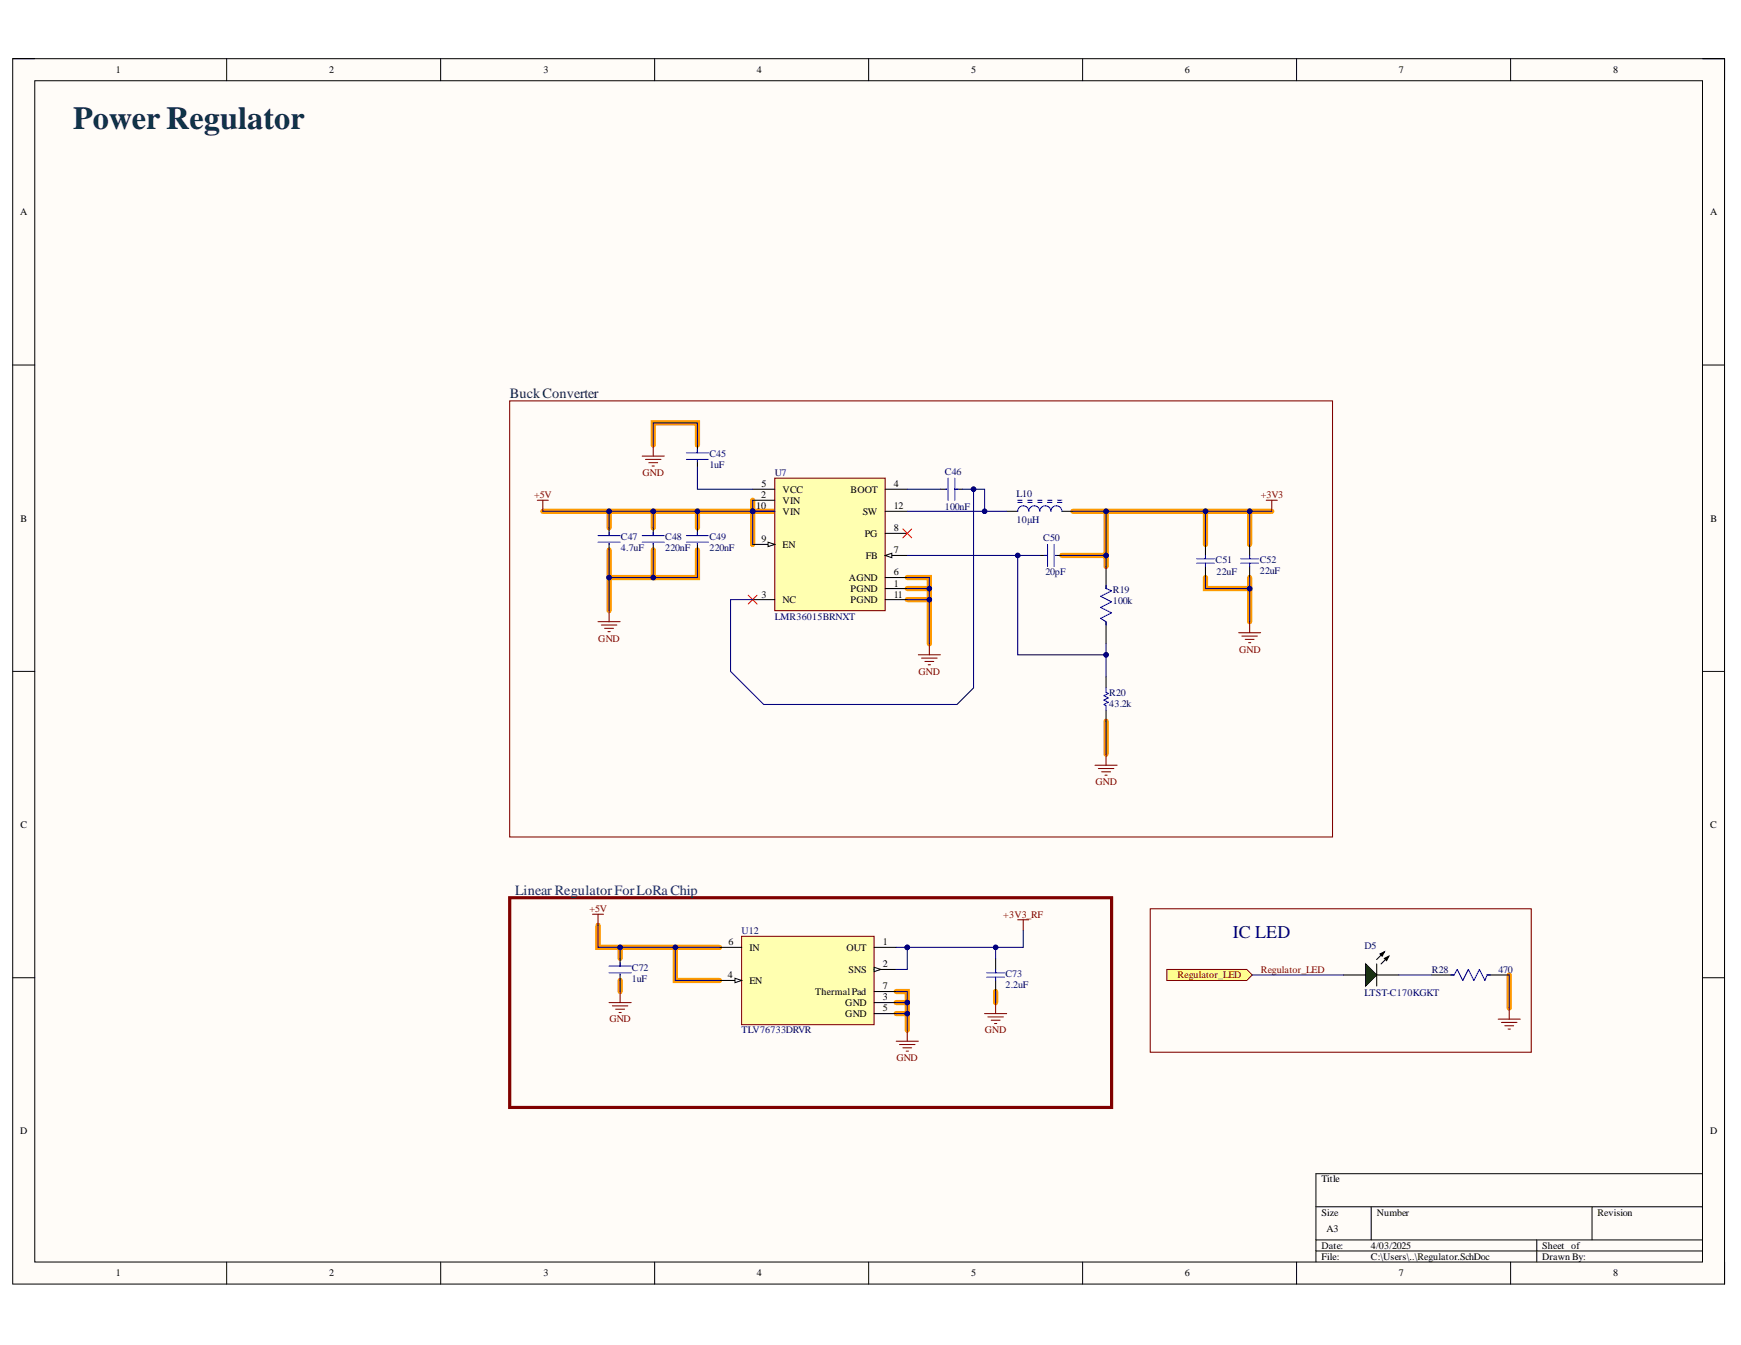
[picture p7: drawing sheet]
<svg xmlns="http://www.w3.org/2000/svg" width="279mm" height="216mm" viewBox="0 0 279 216" stroke-linecap="round" stroke-linejoin="round" font-family="sans-serif">
<defs><g id="words">
<text font-size="5.2" fill="#0c343d" x="11.7" y="20.7">Power Regulator</text>
<text font-size="2.9" fill="#000080" x="197.9" y="150.6">IC LED</text>
<text font-size="2.3" fill="#0c343d" x="81.8" y="63.9">BuckConverter</text>
<text font-size="2.3" fill="#073763" x="82.7" y="143.6">Linear RegulatorForLoRa Chip</text>
<g font-size="1.6">
<text x="18.6" y="11.8">1</text>
<text x="52.8" y="11.8">2</text>
<text x="87.2" y="11.8">3</text>
<text x="121.5" y="11.8">4</text>
<text x="155.9" y="11.8">5</text>
<text x="190.2" y="11.8">6</text>
<text x="224.5" y="11.8">7</text>
<text x="258.9" y="11.8">8</text>
<text x="3.2" y="34.6">A</text>
<text x="274.4" y="34.6">A</text>
<text x="3.3" y="83.8">B</text>
<text x="121.4" y="81.7">10</text>
<text x="122.1" y="80">2</text>
<text x="122.2" y="78.2">5</text>
<text x="125.6" y="79.1">VCC</text>
<text x="125.6" y="80.9">VIN</text>
<text x="125.6" y="82.7">VIN</text>
<text x="136.5" y="79.1">BOOT</text>
<text x="138.4" y="82.7">SW</text>
<text x="143.4" y="78.2">4</text>
<text x="143.4" y="81.7">12</text>
<text x="274.5" y="83.8">B</text>
<text x="122.2" y="87.1">9</text>
<text x="125.6" y="87.9">EN</text>
<text x="138.8" y="86.1">PG</text>
<text x="139" y="89.7">FB</text>
<text x="143.4" y="88.8">7</text>
<text x="143.4" y="85.3">8</text>
<text x="122.2" y="95.9">3</text>
<text x="136.2" y="93.2">AGND</text>
<text x="136.5" y="95">PGND</text>
<text x="143.4" y="92.4">6</text>
<text x="143.4" y="94.1">1</text>
<text x="143.4" y="95.9">11</text>
<text x="125.6" y="96.8">NC</text>
<text x="136.5" y="96.8">PGND</text>
<text x="3.3" y="132.9">C</text>
<text x="274.4" y="132.9">C</text>
<text x="116.9" y="151.7">6</text>
<text x="120.3" y="152.6">IN</text>
<text x="135.8" y="152.6">OUT</text>
<text x="141.7" y="151.7">1</text>
<text x="141.7" y="155.2">2</text>
<text x="116.8" y="157">4</text>
<text x="120.3" y="158">EN</text>
<text x="130.8" y="159.7">ThermalPad</text>
<text x="135.7" y="161.5">GND</text>
<text x="136.2" y="156.2">SNS</text>
<text x="141.7" y="158.8">7</text>
<text x="141.7" y="160.6">3</text>
<text x="135.7" y="163.3">GND</text>
<text x="141.7" y="162.3">5</text>
<text x="3.2" y="182">D</text>
<text x="274.4" y="182">D</text>
<text x="212.1" y="189.8">Title</text>
<text x="212.1" y="195.1">Size</text>
<text x="212.9" y="197.8">A3</text>
<text x="220.9" y="195.1">Number</text>
<text x="256.3" y="195.1">Revision</text>
<text x="212.1" y="200.5">Date:</text>
<text x="212.1" y="202.2">File:</text>
<text x="220" y="200.5">4/03/2025</text>
<text x="220" y="202.2">C:\Users\..\Regulator.SchDoc</text>
<text x="247.5" y="200.5">Sheet of</text>
<text x="247.5" y="202.2">Drawn By:</text>
<text x="18.6" y="204.9">1</text>
<text x="52.8" y="204.9">2</text>
<text x="87.2" y="204.9">3</text>
<text x="121.5" y="204.9">4</text>
<text x="155.9" y="204.9">5</text>
<text x="190.2" y="204.9">6</text>
<text x="224.5" y="204.9">7</text>
<text x="258.9" y="204.9">8</text>
</g>
<g font-size="1.6" fill="#800000">
<text x="103.1" y="76.4">GND</text>
<text x="85.7" y="80">+5V</text>
<text x="202.3" y="80">+3V3</text>
<text x="96" y="103">GND</text>
<text x="198.9" y="104.8">GND</text>
<text x="147.4" y="108.3">GND</text>
<text x="175.8" y="126">GND</text>
<text x="94.6" y="146.4">+5V</text>
<text x="161" y="147.3">+3V3_RF</text>
<text x="189" y="157">Regulator_LED</text>
<text x="202.3" y="156.2">Regulator_LED</text>
<text x="97.8" y="164.1">GND</text>
<text x="158.1" y="165.9">GND</text>
<text x="143.9" y="170.4">GND</text>
</g>
<g font-size="1.6" fill="#000080">
<text x="113.8" y="73.4">C45</text>
<text x="113.8" y="75.1">1uF</text>
<text x="124.3" y="76.4">U7</text>
<text x="151.6" y="76.2">C46</text>
<text x="151.6" y="81.9">100nF</text>
<text x="163.1" y="79.8">L10</text>
<text x="99.6" y="86.7">C47</text>
<text x="99.6" y="88.5">4.7uF</text>
<text x="106.7" y="86.7">C48</text>
<text x="106.7" y="88.5">220nF</text>
<text x="113.8" y="86.7">C49</text>
<text x="113.8" y="88.5">220nF</text>
<text x="163.1" y="84">10µH</text>
<text x="167.4" y="86.9">C50</text>
<text x="167.8" y="92.4">20pF</text>
<text x="178.6" y="95.2">R19</text>
<text x="195.1" y="90.4">C51</text>
<text x="195.2" y="92.4">22uF</text>
<text x="202.2" y="90.4">C52</text>
<text x="202.2" y="92.2">22uF</text>
<text x="124.3" y="99.5">LMR36015BRNXT</text>
<text x="178.6" y="96.9">100k</text>
<text x="178" y="111.6">R20</text>
<text x="178" y="113.4">43.2k</text>
<text x="119" y="149.9">U12</text>
<text x="101.4" y="155.8">C72</text>
<text x="219" y="152.3">D5</text>
<text x="101.4" y="157.6">1uF</text>
<text x="161.3" y="156.9">C73</text>
<text x="161.3" y="158.6">2.2uF</text>
<text x="219" y="159.9">LTST-C170KGKT</text>
<text x="229.8" y="156.2">R28</text>
<text x="240.5" y="156.2">470</text>
<text x="119" y="165.9">TLV76733DRVR</text>
</g>
</g></defs>
<path d="M2 9.4h274.8v196.7h-274.8z" fill-rule="evenodd" fill="#fffcf8"/>
<path d="M2 9.4h274.8v196.7h-274.8z" fill="none" stroke="#000" stroke-width=".16"/>
<path d="M5.6 13h267.6v189.6h-267.6z" fill-rule="evenodd" fill="#fffcf8"/>
<g fill="none" stroke="#000" stroke-width=".16">
<path d="M2 9.4h3.6M5.6 13h267.6v189.6h-267.6zM36.4 9.4v3.6M70.7 9.4v3.6M105.1 9.4v3.6M139.4 9.4v3.6M173.7 9.4v3.6M208.1 9.4v3.6M242.4 9.4v3.6M273.2 9.4h3.6v3.6M2 58.6h3.6M273.2 58.6h3.6"/>
<path d="M2 107.8h3.6M273.2 107.8h3.6M2 156.9h3.6M273.2 156.9h3.6M211.2 193.7h62M211.2 199h62M220 193.7v5.3M246.6 199v3.6M255.5 193.7v5.3M273.2 188.4h-62v14.2M36.4 202.6v3.5M70.7 202.6v3.5"/>
<path d="M105.1 202.6v3.5M139.4 202.6v3.5M173.7 202.6v3.5M208.1 202.6v3.5M211.2 200.8h62M242.4 202.6v3.5M276.8 202.6v3.5"/>
</g>
<g fill="none" stroke="#f90" stroke-width=".84">
<path d="M104.8 71.4v-3.5h7.1v3.5M87.1 82.1h37.2M97.7 88.3v9.7M97.7 82.1v2.6M104.8 88.3v4.4h-7.1M104.8 82.1v2.6M111.9 88.3v4.4h-7.1M111.9 82.1v2.6M120.8 80.3v7.1M145.6 94.5h3.5v8.8M145.6 92.7h3.5v1.8M145.6 96.3h3.5"/>
<path d="M172.2 82.1h31.9M177.5 82.1v7.1h-7.1M177.5 89.2v1.7M193.5 92.7v1.8h7v-1.8M193.5 82.1v5.3M200.5 82.1v5.3M200.5 94.5v5.3M177.5 115.8v5.3M96 148.5v3.6h19.5M99.5 152.1v1.7M99.5 157.4v1.8M108.4 152.1v5.3h7.1"/>
<path d="M143.8 159.2h1.8v1.7M159.8 159.2v1.7M242.2 156.5v5.3M143.8 160.9h1.8v1.8h-1.8M145.6 162.7v2.7"/>
</g>
<circle cx="120.8" cy="82.1" r=".36" fill="#000080"/>
<circle cx="120.8" cy="82.1" r=".36" fill="none" stroke="#000080" stroke-width=".16"/>
<path d="M124.3 76.8h17.8v21.2h-17.8z" fill-rule="evenodd" fill="#ffffb0"/>
<path d="M124.3 76.8h17.8v21.2h-17.8z" fill="none" stroke="#800000" stroke-width=".17"/>
<path d="M120.8 78.5h3.5M120.8 80.3h3.5M120.8 82.1h3.5" fill="none" stroke="#000" stroke-width=".17"/>
<circle cx="120.8" cy="82.1" r=".36" fill="#000080"/>
<circle cx="120.8" cy="82.1" r=".36" fill="none" stroke="#000080" stroke-width=".16"/>
<path d="M142.1 78.5h3.5M120.8 87.4h3.5" fill="none" stroke="#000" stroke-width=".17"/>
<path d="M123.3 87l1 .4-1 .3z" fill="#f8fcff"/>
<path d="M123.3 87l1 .4-1 .3z" fill="none" stroke="#000" stroke-width=".16"/>
<path d="M142.1 89.2h3.5" fill="none" stroke="#000" stroke-width=".17"/>
<path d="M142.1 89.2l1-.4v.7z" fill="#f8fcff"/>
<path d="M142.1 89.2l1-.4v.7z" fill="none" stroke="#000" stroke-width=".16"/>
<path d="M120.8 96.3h3.5M142.1 96.3h3.5M142.1 85.6h3.5M142.1 82.1h3.5M142.1 92.7h3.5M142.1 94.5h3.5M161.6 82.1h1.7M170.4 82.1h1.8M177.5 90.9v3.6M177.5 99.8v3.5M177.5 108.7v1.7M177.5 114v1.8" fill="none" stroke="#000" stroke-width=".17"/>
<g fill="none" stroke="#800000" stroke-width=".17">
<path d="M103.1 73.2h3.5M103.6 73.7h2.5M104.1 74.3h1.4M104.7 74.8h.3M104.8 71.4v1.8M86.2 80.3h1.8M87.1 80.3v1.8M96 99.8h3.5M97.7 98v1.8M200.5 99.8v1.8M203.2 80.3h1.8M204.1 80.3v1.8"/>
<path d="M96.5 100.3h2.5M97 100.9h1.5M97.6 101.4h.3M147.4 105.1h3.5M147.9 105.6h2.5M148.4 106.2h1.5M149 106.7h.3M149.1 103.3v1.8M198.8 101.6h3.5M199.3 102.1h2.5M199.8 102.6h1.5M200.4 103.2h.3"/>
<path d="M175.7 122.8h3.6M176.3 123.4h2.4M176.8 123.9h1.4M177.3 124.4h.4M177.5 121.1v1.7"/>
</g>
<g fill="none" stroke="#00f" stroke-width=".17">
<path d="M163.3 82.1a.89 .89 0 0 1 .9-.9 .89 .89 0 0 1 .9 .9 .88 .88 0 0 1 .9-.9 .88 .88 0 0 1 .9 .9 .89 .89 0 0 1 .9-.9 .89 .89 0 0 1 .8 .9 .88 .88 0 0 1 .9-.9 .88 .88 0 0 1 .9 .9M163.3 80.7h.7M163.3 80.3h.7M164.9 80.7h.7M164.9 80.3h.7M166.5 80.7h.7M166.5 80.3h.7M168.1 80.7h.7M168.1 80.3h.7M169.7 80.7h.7M169.7 80.3h.7M177.5 93.9v.6l.9 .3-1.8 .9 1.8 .9-1.8 .9 1.8 .9-1.8 .9 .9 .5v.5"/>
<path d="M177.5 110.4v.7l.4 .2-.7 .4 .7 .3-.7 .4 .7 .3-.7 .4 .3 .2v.7"/>
</g>
<path d="M120.1 95.5l1.4 1.5M121.5 95.5l-1.4 1.5M144.9 84.9l1.4 1.4M146.3 84.9l-1.4 1.4" fill="none" stroke="#f00" stroke-width=".16"/>
<path d="M119 150.3h21.3v14.2h-21.3z" fill-rule="evenodd" fill="#ffffb0"/>
<path d="M119 150.3h21.3v14.2h-21.3z" fill="none" stroke="#800000" stroke-width=".17"/>
<path d="M115.5 157.4h3.5" fill="none" stroke="#000" stroke-width=".17"/>
<path d="M118 157l1 .4-1 .3z" fill="#f8fcff"/>
<path d="M118 157l1 .4-1 .3z" fill="none" stroke="#000" stroke-width=".16"/>
<path d="M115.5 152.1h3.5M140.3 152.1h3.5M140.3 155.6h3.5" fill="none" stroke="#000" stroke-width=".17"/>
<path d="M140.3 155.3l1 .3-1 .4z" fill="#f8fcff"/>
<path d="M140.3 155.3l1 .3-1 .4z" fill="none" stroke="#000" stroke-width=".16"/>
<path d="M140.3 159.2h3.5M140.3 160.9h3.5M140.3 162.7h3.5" fill="none" stroke="#000" stroke-width=".17"/>
<path d="M81.8 64.4h132v70h-132zM95.1 146.8h1.8M96 146.8v1.7M163.3 147.6h1.8M164.2 147.6v1.8M143.8 167.1h3.6M144.4 167.7h2.4M144.9 168.2h1.4M145.4 168.7h.4M145.6 165.4v1.7" fill="none" stroke="#800000" stroke-width=".17"/>
<path d="M81.8 144.1h96.6v33.7h-96.6z" fill="none" stroke="#800000" stroke-width=".51"/>
<path d="M187.3 155.6h12.8l.9 .9-.9 .9h-12.8z" fill-rule="evenodd" fill="#ffff80"/>
<path d="M187.3 155.6h12.8l.9 .9-.9 .9h-12.8z" fill="none" stroke="#800000" stroke-width=".16"/>
<path d="M215.6 156.5h3.6M220.9 156.5h3.6" fill="none" stroke="#000" stroke-width=".17"/>
<path d="M219.2 154.7l1.7 1.8-1.7 1.8z" fill="#00bf00"/>
<g fill="none" stroke="#000" stroke-width=".17">
<path d="M111.9 71.4v1.3M111.9 73.9v1.1M150.9 78.5h1.1M153.2 78.5h1.3M104.8 84.7v1.3M104.8 87.2v1.1M111.9 84.7v1.3M111.9 87.2v1.1M166.9 89.2h1.2M169.4 89.2h1M193.5 87.4v1.8M193.5 90.9v1.8"/>
<path d="M200.5 87.4v1.8M200.5 90.9v1.8M99.5 153.8v1.3M99.5 156.3v1.1M219.2 154.7l1.7 1.8-1.7 1.8zM220.9 154.7v3.6M221.5 153.1l.7-.3-.4 .7zM222.2 153.8l.7-.3-.4 .7zM222.2 152.8l-1.3 1.2M222.9 153.5l-1.3 1.2M229.8 156.5h3.5M238.7 156.5h3.5"/>
</g>
<path d="M221.5 153.1l.7-.3-.4 .7zM222.2 153.8l.7-.3-.4 .7z" fill="#000"/>
<path d="M99.5 159.2v1.7M184.6 145.9h61.1v23h-61.1zM97.7 160.9h3.6M98.3 161.5h2.5M98.8 162h1.4M99.3 162.5h.4M240.4 163.6h3.6M241 164.1h2.4M241.5 164.7h1.4M242 165.2h.4M242.2 161.8v1.8" fill="none" stroke="#800000" stroke-width=".17"/>
<g fill="none" stroke="#00f" stroke-width=".17">
<path d="M110.2 72.7h3.5M110.2 73.7h3.5M111.9 72.2v.5M111.9 73.9v.2M151.8 78.5h.2M152.2 76.8v3.5M153.2 76.8v3.5M153.2 78.5h.6M103.1 86h3.5M103.1 87h3.5M104.8 85.4v.6M104.8 87.2v.2"/>
<path d="M110.2 86h3.5M110.2 87h3.5M111.9 85.4v.6M111.9 87.2v.2M167.6 89.2h.5M168.1 87.4v3.5M169.2 87.4v3.5M169.4 89.2h.1M192 89.7h2.9M192 90.4h2.9M193.5 89.2v.5M193.5 90.4v.5"/>
<path d="M199.1 89.7h2.9M199.1 90.4h2.9M200.5 89.2v.5M200.5 90.4v.5M97.7 155.1h3.6M97.7 156.2h3.6M99.5 154.6v.5M99.5 156.3v.2M232.8 156.5h.5l.6-.9 .9 1.8 .8-1.8 .9 1.8 .9-1.8 .9 1.8 .4-.9h.5"/>
</g>
<path d="M154.5 78.5h3.5v3.6" fill="none" stroke="#000080" stroke-width=".17"/>
<circle cx="156.2" cy="78.5" r=".36" fill="#000080"/>
<circle cx="156.2" cy="78.5" r=".36" fill="none" stroke="#000080" stroke-width=".16"/>
<circle cx="158" cy="82.1" r=".36" fill="#000080"/>
<circle cx="158" cy="82.1" r=".36" fill="none" stroke="#000080" stroke-width=".16"/>
<path d="M145.6 94.5h3.5v8.8" fill="none" stroke="#000080" stroke-width=".17"/>
<circle cx="149.1" cy="94.5" r=".35" fill="#000080"/>
<circle cx="149.1" cy="94.5" r=".35" fill="none" stroke="#000080" stroke-width=".16"/>
<circle cx="149.1" cy="96.3" r=".35" fill="#000080"/>
<circle cx="149.1" cy="96.3" r=".35" fill="none" stroke="#000080" stroke-width=".16"/>
<path d="M145.6 96.3h3.5" fill="none" stroke="#000080" stroke-width=".17"/>
<circle cx="149.1" cy="96.3" r=".35" fill="#000080"/>
<circle cx="149.1" cy="96.3" r=".35" fill="none" stroke="#000080" stroke-width=".16"/>
<path d="M145.6 82.1h16" fill="none" stroke="#000080" stroke-width=".17"/>
<circle cx="158" cy="82.1" r=".36" fill="#000080"/>
<circle cx="158" cy="82.1" r=".36" fill="none" stroke="#000080" stroke-width=".16"/>
<path d="M172.2 82.1h31.9" fill="none" stroke="#000080" stroke-width=".17"/>
<circle cx="177.5" cy="82.1" r=".36" fill="#000080"/>
<circle cx="177.5" cy="82.1" r=".36" fill="none" stroke="#000080" stroke-width=".16"/>
<circle cx="193.5" cy="82.1" r=".36" fill="#000080"/>
<circle cx="193.5" cy="82.1" r=".36" fill="none" stroke="#000080" stroke-width=".16"/>
<circle cx="200.6" cy="82.1" r=".36" fill="#000080"/>
<circle cx="200.6" cy="82.1" r=".36" fill="none" stroke="#000080" stroke-width=".16"/>
<path d="M193.5 82.1v5.3M177.5 115.8v5.3" fill="none" stroke="#000080" stroke-width=".17"/>
<circle cx="193.5" cy="82.1" r=".36" fill="#000080"/>
<circle cx="193.5" cy="82.1" r=".36" fill="none" stroke="#000080" stroke-width=".16"/>
<path d="M145.6 92.7h3.5v1.8" fill="none" stroke="#000080" stroke-width=".17"/>
<circle cx="149.1" cy="94.5" r=".35" fill="#000080"/>
<circle cx="149.1" cy="94.5" r=".35" fill="none" stroke="#000080" stroke-width=".16"/>
<path d="M145.6 89.2h21.3" fill="none" stroke="#000080" stroke-width=".17"/>
<circle cx="163.3" cy="89.2" r=".35" fill="#000080"/>
<circle cx="163.3" cy="89.2" r=".35" fill="none" stroke="#000080" stroke-width=".16"/>
<path d="M200.5 82.1v5.3" fill="none" stroke="#000080" stroke-width=".17"/>
<circle cx="200.6" cy="82.1" r=".36" fill="#000080"/>
<circle cx="200.6" cy="82.1" r=".36" fill="none" stroke="#000080" stroke-width=".16"/>
<path d="M120.8 82.1v5.3" fill="none" stroke="#000080" stroke-width=".17"/>
<circle cx="120.8" cy="82.1" r=".36" fill="#000080"/>
<circle cx="120.8" cy="82.1" r=".36" fill="none" stroke="#000080" stroke-width=".16"/>
<path d="M120.8 80.3v1.8" fill="none" stroke="#000080" stroke-width=".17"/>
<circle cx="120.8" cy="82.1" r=".36" fill="#000080"/>
<circle cx="120.8" cy="82.1" r=".36" fill="none" stroke="#000080" stroke-width=".16"/>
<path d="M87.1 82.1h37.2" fill="none" stroke="#000080" stroke-width=".17"/>
<circle cx="97.7" cy="82.1" r=".35" fill="#000080"/>
<circle cx="97.7" cy="82.1" r=".35" fill="none" stroke="#000080" stroke-width=".16"/>
<circle cx="104.8" cy="82.1" r=".35" fill="#000080"/>
<circle cx="104.8" cy="82.1" r=".35" fill="none" stroke="#000080" stroke-width=".16"/>
<circle cx="111.9" cy="82.1" r=".35" fill="#000080"/>
<circle cx="111.9" cy="82.1" r=".35" fill="none" stroke="#000080" stroke-width=".16"/>
<circle cx="120.8" cy="82.1" r=".36" fill="#000080"/>
<circle cx="120.8" cy="82.1" r=".36" fill="none" stroke="#000080" stroke-width=".16"/>
<path d="M104.8 71.4v-3.5h7.1v3.5M111.9 75v3.5h8.9M177.5 82.1v7.1h-7.1" fill="none" stroke="#000080" stroke-width=".17"/>
<circle cx="177.5" cy="82.1" r=".36" fill="#000080"/>
<circle cx="177.5" cy="82.1" r=".36" fill="none" stroke="#000080" stroke-width=".16"/>
<circle cx="177.5" cy="89.2" r=".35" fill="#000080"/>
<circle cx="177.5" cy="89.2" r=".35" fill="none" stroke="#000080" stroke-width=".16"/>
<path d="M177.5 89.2v1.7" fill="none" stroke="#000080" stroke-width=".17"/>
<circle cx="177.5" cy="89.2" r=".35" fill="#000080"/>
<circle cx="177.5" cy="89.2" r=".35" fill="none" stroke="#000080" stroke-width=".16"/>
<path d="M163.3 89.2v15.9h14.2v-1.8" fill="none" stroke="#000080" stroke-width=".17"/>
<circle cx="163.3" cy="89.2" r=".35" fill="#000080"/>
<circle cx="163.3" cy="89.2" r=".35" fill="none" stroke="#000080" stroke-width=".16"/>
<circle cx="177.5" cy="105.1" r=".36" fill="#000080"/>
<circle cx="177.5" cy="105.1" r=".36" fill="none" stroke="#000080" stroke-width=".16"/>
<path d="M177.5 105.1v3.6" fill="none" stroke="#000080" stroke-width=".17"/>
<circle cx="177.5" cy="105.1" r=".36" fill="#000080"/>
<circle cx="177.5" cy="105.1" r=".36" fill="none" stroke="#000080" stroke-width=".16"/>
<path d="M143.8 160.9h1.8v1.8h-1.8" fill="none" stroke="#000080" stroke-width=".17"/>
<circle cx="145.6" cy="160.9" r=".36" fill="#000080"/>
<circle cx="145.6" cy="160.9" r=".36" fill="none" stroke="#000080" stroke-width=".16"/>
<circle cx="145.6" cy="162.7" r=".35" fill="#000080"/>
<circle cx="145.6" cy="162.7" r=".35" fill="none" stroke="#000080" stroke-width=".16"/>
<path d="M145.6 162.7v2.7" fill="none" stroke="#000080" stroke-width=".17"/>
<circle cx="145.6" cy="162.7" r=".35" fill="#000080"/>
<circle cx="145.6" cy="162.7" r=".35" fill="none" stroke="#000080" stroke-width=".16"/>
<path d="M96 148.5v3.6h19.5" fill="none" stroke="#000080" stroke-width=".17"/>
<circle cx="108.4" cy="152.1" r=".35" fill="#000080"/>
<circle cx="108.4" cy="152.1" r=".35" fill="none" stroke="#000080" stroke-width=".16"/>
<circle cx="99.5" cy="152.1" r=".35" fill="#000080"/>
<circle cx="99.5" cy="152.1" r=".35" fill="none" stroke="#000080" stroke-width=".16"/>
<path d="M108.4 152.1v5.3h7.1" fill="none" stroke="#000080" stroke-width=".17"/>
<circle cx="108.4" cy="152.1" r=".35" fill="#000080"/>
<circle cx="108.4" cy="152.1" r=".35" fill="none" stroke="#000080" stroke-width=".16"/>
<path d="M145.6 152.1v3.5h-1.8" fill="none" stroke="#000080" stroke-width=".17"/>
<circle cx="145.6" cy="152.1" r=".35" fill="#000080"/>
<circle cx="145.6" cy="152.1" r=".35" fill="none" stroke="#000080" stroke-width=".16"/>
<path d="M143.8 159.2h1.8v1.7" fill="none" stroke="#000080" stroke-width=".17"/>
<circle cx="145.6" cy="160.9" r=".36" fill="#000080"/>
<circle cx="145.6" cy="160.9" r=".36" fill="none" stroke="#000080" stroke-width=".16"/>
<path d="M143.8 152.1h1.8" fill="none" stroke="#000080" stroke-width=".17"/>
<circle cx="145.6" cy="152.1" r=".35" fill="#000080"/>
<circle cx="145.6" cy="152.1" r=".35" fill="none" stroke="#000080" stroke-width=".16"/>
<path d="M164.2 149.4v2.7h-18.6" fill="none" stroke="#000080" stroke-width=".17"/>
<circle cx="145.6" cy="152.1" r=".35" fill="#000080"/>
<circle cx="145.6" cy="152.1" r=".35" fill="none" stroke="#000080" stroke-width=".16"/>
<circle cx="159.8" cy="152.1" r=".35" fill="#000080"/>
<circle cx="159.8" cy="152.1" r=".35" fill="none" stroke="#000080" stroke-width=".16"/>
<path d="M104.8 82.1v2.6M201 156.5h14.6M224.5 156.5h5.3M242.2 156.5v5.3" fill="none" stroke="#000080" stroke-width=".17"/>
<circle cx="104.8" cy="82.1" r=".35" fill="#000080"/>
<circle cx="104.8" cy="82.1" r=".35" fill="none" stroke="#000080" stroke-width=".16"/>
<path d="M104.8 88.3v4.4h-7.1" fill="none" stroke="#000080" stroke-width=".17"/>
<circle cx="104.8" cy="92.7" r=".35" fill="#000080"/>
<circle cx="104.8" cy="92.7" r=".35" fill="none" stroke="#000080" stroke-width=".16"/>
<circle cx="97.7" cy="92.7" r=".35" fill="#000080"/>
<circle cx="97.7" cy="92.7" r=".35" fill="none" stroke="#000080" stroke-width=".16"/>
<path d="M111.9 82.1v2.6" fill="none" stroke="#000080" stroke-width=".17"/>
<circle cx="111.9" cy="82.1" r=".35" fill="#000080"/>
<circle cx="111.9" cy="82.1" r=".35" fill="none" stroke="#000080" stroke-width=".16"/>
<path d="M111.9 88.3v4.4h-7.1" fill="none" stroke="#000080" stroke-width=".17"/>
<circle cx="104.8" cy="92.7" r=".35" fill="#000080"/>
<circle cx="104.8" cy="92.7" r=".35" fill="none" stroke="#000080" stroke-width=".16"/>
<path d="M145.6 78.5h5.3M193.5 92.7v1.8h7v-1.8" fill="none" stroke="#000080" stroke-width=".17"/>
<circle cx="200.5" cy="94.5" r=".35" fill="#000080"/>
<circle cx="200.5" cy="94.5" r=".35" fill="none" stroke="#000080" stroke-width=".16"/>
<path d="M200.5 94.5v5.3" fill="none" stroke="#000080" stroke-width=".17"/>
<circle cx="200.5" cy="94.5" r=".35" fill="#000080"/>
<circle cx="200.5" cy="94.5" r=".35" fill="none" stroke="#000080" stroke-width=".16"/>
<path d="M99.5 152.1v1.7" fill="none" stroke="#000080" stroke-width=".17"/>
<circle cx="99.5" cy="152.1" r=".35" fill="#000080"/>
<circle cx="99.5" cy="152.1" r=".35" fill="none" stroke="#000080" stroke-width=".16"/>
<path d="M99.5 157.4v1.8M159.8 152.1v1.7" fill="none" stroke="#000080" stroke-width=".17"/>
<path d="M159.8 153.8v1.8M159.8 157.4v1.8" fill="none" stroke="#000" stroke-width=".17"/>
<path d="M158.4 156.2h2.8M158.4 156.9h2.8M159.8 155.6v.6M159.8 156.9v.5" fill="none" stroke="#00f" stroke-width=".17"/>
<circle cx="159.8" cy="152.1" r=".35" fill="#000080"/>
<circle cx="159.8" cy="152.1" r=".35" fill="none" stroke="#000080" stroke-width=".16"/>
<path d="M158 162.7h3.6M158.5 163.2h2.5M159.1 163.8h1.4M159.6 164.3h.4M159.8 160.9v1.8" fill="none" stroke="#800000" stroke-width=".17"/>
<path d="M97.7 82.1v2.6M159.8 159.2v1.7" fill="none" stroke="#000080" stroke-width=".17"/>
<path d="M97.7 84.7v1.3M97.7 87.2v1.1" fill="none" stroke="#000" stroke-width=".17"/>
<path d="M96 86h3.5M96 87h3.5M97.7 85.4v.6M97.7 87.2v.2" fill="none" stroke="#00f" stroke-width=".17"/>
<circle cx="97.7" cy="82.1" r=".35" fill="#000080"/>
<circle cx="97.7" cy="82.1" r=".35" fill="none" stroke="#000080" stroke-width=".16"/>
<path d="M97.7 88.3v9.7" fill="none" stroke="#000080" stroke-width=".17"/>
<circle cx="97.7" cy="92.7" r=".35" fill="#000080"/>
<circle cx="97.7" cy="92.7" r=".35" fill="none" stroke="#000080" stroke-width=".16"/>
<path d="M156.2 78.5v31.9l-2.6 2.7h-31l-5.4-5.3v-11.5h3.6" fill="none" stroke="#000080" stroke-width=".17"/>
<circle cx="156.2" cy="78.5" r=".36" fill="#000080"/>
<circle cx="156.2" cy="78.5" r=".36" fill="none" stroke="#000080" stroke-width=".16"/>
<use href="#words"/>
</svg>
